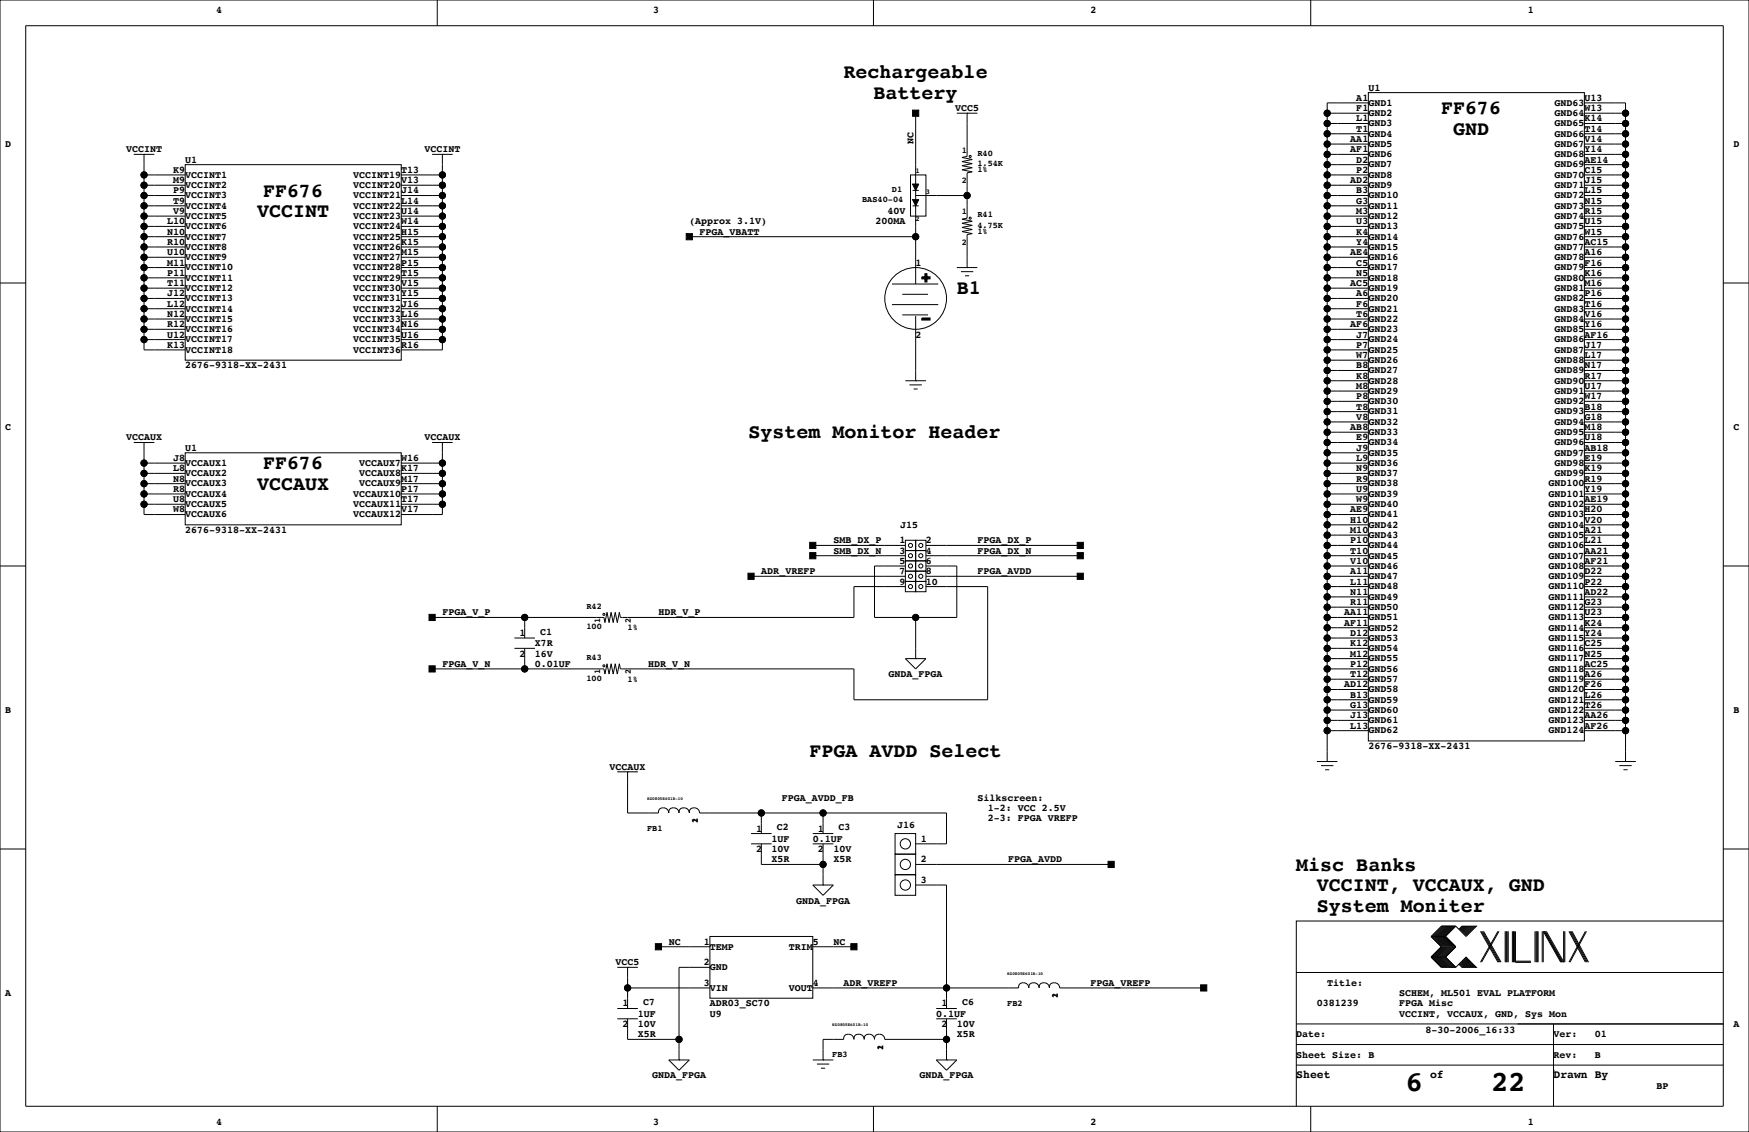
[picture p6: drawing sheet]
<svg xmlns="http://www.w3.org/2000/svg" width="432mm" height="279mm" viewBox="0 0 432 279" stroke-linecap="round" stroke-linejoin="round" font-family="sans-serif">
<defs><g id="words">
<g font-size="7.1">
<text x="347" y="269.3">6</text>
<text x="368.2" y="269.3">22</text>
</g>
<g font-size="4.9">
<text x="208.3" y="19.3">Rechargeable</text>
<text x="215.7" y="24.4">Battery</text>
<text x="355.8" y="28.2">FF676</text>
<text x="358.8" y="33.3">GND</text>
<text x="63.5" y="53.6">VCCINT</text>
<text x="65" y="48.5">FF676</text>
<text x="236.2" y="72.7">B1</text>
<text x="184.8" y="108.2">System Monitor Header</text>
<text x="65" y="115.8">FF676</text>
<text x="63.5" y="120.9">VCCAUX</text>
<text x="199.8" y="187">FPGA AVDD Select</text>
<text x="320" y="214.9">Misc Banks</text>
<text x="325.1" y="220">VCCINT, VCCAUX, GND</text>
<text x="325.1" y="225.1">System Moniter</text>
</g>
<g font-size="2.8">
<text x="320" y="266.1">Sheet</text>
<text x="353.1" y="266.1">of</text>
<text x="383.5" y="266.1">Drawn By</text>
</g>
<g font-size="2.5">
<text x="53.3" y="3.3">4</text>
<text x="161.3" y="3.3">3</text>
<text x="269.2" y="3.3">2</text>
<text x="377.2" y="3.3">1</text>
<text x="337.8" y="22.4">U1</text>
<text x="235.8" y="27.4">VCC5</text>
<text x="334.9" y="30">L1</text>
<text x="334.9" y="27.4">F1</text>
<text x="334.9" y="24.9">A1</text>
<text x="337.8" y="28.6">GND2</text>
<text x="337.8" y="26.1">GND1</text>
<text x="383.8" y="28.6">GND64</text>
<text x="383.8" y="26.1">GND63</text>
<text x="391.2" y="30">K14</text>
<text x="391.2" y="27.4">W13</text>
<text x="391.2" y="24.9">U13</text>
<text x="225.6" y="35.6" transform="rotate(-90 225.6 35.6)">NC</text>
<text x="333.4" y="35.1">AA1</text>
<text x="334.9" y="32.5">T1</text>
<text x="337.8" y="33.7">GND4</text>
<text x="337.8" y="31.2">GND3</text>
<text x="383.8" y="33.7">GND66</text>
<text x="383.8" y="31.2">GND65</text>
<text x="391.2" y="35.1">V14</text>
<text x="391.2" y="32.5">T14</text>
<text x="1.3" y="36.3">D</text>
<text x="31.1" y="37.6">VCCINT</text>
<text x="45.7" y="40.1">U1</text>
<text x="104.8" y="37.6">VCCINT</text>
<text x="333.4" y="37.6">AF1</text>
<text x="334.9" y="40.1">D2</text>
<text x="337.8" y="41.3">GND7</text>
<text x="337.8" y="38.8">GND6</text>
<text x="337.8" y="36.3">GND5</text>
<text x="383.8" y="41.3">GND69</text>
<text x="383.8" y="38.8">GND68</text>
<text x="383.8" y="36.3">GND67</text>
<text x="391.2" y="40.1">AE14</text>
<text x="391.2" y="37.6">Y14</text>
<text x="428" y="36.3">D</text>
<text x="42.8" y="47.8">P9</text>
<text x="42.8" y="45.2">M9</text>
<text x="42.8" y="42.7">K9</text>
<text x="45.7" y="46.4">VCCINT2</text>
<text x="45.7" y="43.9">VCCINT1</text>
<text x="87.2" y="46.4">VCCINT20</text>
<text x="87.2" y="43.9">VCCINT19</text>
<text x="99.1" y="47.8">J14</text>
<text x="99.1" y="45.2">V13</text>
<text x="99.1" y="42.7">T13</text>
<text x="333.4" y="45.2">AD2</text>
<text x="334.9" y="47.8">B3</text>
<text x="334.9" y="42.7">P2</text>
<text x="337.8" y="46.4">GND9</text>
<text x="337.8" y="43.9">GND8</text>
<text x="383.8" y="46.4">GND71</text>
<text x="383.8" y="43.9">GND70</text>
<text x="391.2" y="47.8">L15</text>
<text x="391.2" y="45.2">J15</text>
<text x="391.2" y="42.7">C15</text>
<text x="42.8" y="52.8">V9</text>
<text x="42.8" y="50.3">T9</text>
<text x="45.7" y="51.5">VCCINT4</text>
<text x="45.7" y="49">VCCINT3</text>
<text x="87.2" y="51.5">VCCINT22</text>
<text x="87.2" y="49">VCCINT21</text>
<text x="99.1" y="52.8">U14</text>
<text x="99.1" y="50.3">L14</text>
<text x="219.1" y="52.8">40V</text>
<text x="334.9" y="52.8">M3</text>
<text x="334.9" y="50.3">G3</text>
<text x="337.8" y="51.5">GND11</text>
<text x="337.8" y="49">GND10</text>
<text x="383.8" y="51.5">GND73</text>
<text x="383.8" y="49">GND72</text>
<text x="391.2" y="52.8">R15</text>
<text x="391.2" y="50.3">N15</text>
<text x="41.3" y="57.9">N10</text>
<text x="41.3" y="55.4">L10</text>
<text x="45.7" y="59.1">VCCINT7</text>
<text x="45.7" y="56.6">VCCINT6</text>
<text x="45.7" y="54">VCCINT5</text>
<text x="87.2" y="59.1">VCCINT25</text>
<text x="87.2" y="56.6">VCCINT24</text>
<text x="87.2" y="54">VCCINT23</text>
<text x="99.1" y="57.9">H15</text>
<text x="99.1" y="55.4">W14</text>
<text x="170.2" y="55.4">(Approx 3.1V)</text>
<text x="172.7" y="57.9">FPGA_VBATT</text>
<text x="216.1" y="55.4">200MA</text>
<text x="334.9" y="57.9">K4</text>
<text x="334.9" y="55.4">U3</text>
<text x="337.8" y="59.1">GND14</text>
<text x="337.8" y="56.6">GND13</text>
<text x="337.8" y="54">GND12</text>
<text x="383.8" y="59.1">GND76</text>
<text x="383.8" y="56.6">GND75</text>
<text x="383.8" y="54">GND74</text>
<text x="391.2" y="57.9">W15</text>
<text x="391.2" y="55.4">U15</text>
<text x="41.3" y="65.5">M11</text>
<text x="41.3" y="63">U10</text>
<text x="41.3" y="60.5">R10</text>
<text x="45.7" y="64.2">VCCINT9</text>
<text x="45.7" y="61.7">VCCINT8</text>
<text x="87.2" y="64.2">VCCINT27</text>
<text x="87.2" y="61.7">VCCINT26</text>
<text x="99.1" y="65.5">P15</text>
<text x="99.1" y="63">M15</text>
<text x="99.1" y="60.5">K15</text>
<text x="226.1" y="65.5">1</text>
<text x="333.4" y="63">AE4</text>
<text x="334.9" y="65.5">C5</text>
<text x="334.9" y="60.5">Y4</text>
<text x="337.8" y="64.2">GND16</text>
<text x="337.8" y="61.7">GND15</text>
<text x="383.8" y="64.2">GND78</text>
<text x="383.8" y="61.7">GND77</text>
<text x="391.2" y="65.5">F16</text>
<text x="391.2" y="63">A16</text>
<text x="391.2" y="60.5">AC15</text>
<text x="41.3" y="70.6">T11</text>
<text x="41.3" y="68.1">P11</text>
<text x="45.7" y="71.8">VCCINT12</text>
<text x="45.7" y="69.3">VCCINT11</text>
<text x="45.7" y="66.7">VCCINT10</text>
<text x="87.2" y="71.8">VCCINT30</text>
<text x="87.2" y="69.3">VCCINT29</text>
<text x="87.2" y="66.7">VCCINT28</text>
<text x="99.1" y="70.6">V15</text>
<text x="99.1" y="68.1">T15</text>
<text x="333.4" y="70.6">AC5</text>
<text x="334.9" y="68.1">N5</text>
<text x="337.8" y="71.8">GND19</text>
<text x="337.8" y="69.3">GND18</text>
<text x="337.8" y="66.7">GND17</text>
<text x="383.8" y="71.8">GND81</text>
<text x="383.8" y="69.3">GND80</text>
<text x="383.8" y="66.7">GND79</text>
<text x="391.2" y="70.6">M16</text>
<text x="391.2" y="68.1">K16</text>
<text x="41.3" y="75.7">L12</text>
<text x="41.3" y="73.2">J12</text>
<text x="45.7" y="76.9">VCCINT14</text>
<text x="45.7" y="74.4">VCCINT13</text>
<text x="87.2" y="76.9">VCCINT32</text>
<text x="87.2" y="74.4">VCCINT31</text>
<text x="99.1" y="75.7">J16</text>
<text x="99.1" y="73.2">Y15</text>
<text x="334.9" y="75.7">F6</text>
<text x="334.9" y="73.2">A6</text>
<text x="337.8" y="76.9">GND21</text>
<text x="337.8" y="74.4">GND20</text>
<text x="383.8" y="76.9">GND83</text>
<text x="383.8" y="74.4">GND82</text>
<text x="391.2" y="75.7">T16</text>
<text x="391.2" y="73.2">P16</text>
<text x="41.3" y="83.3">U12</text>
<text x="41.3" y="80.8">R12</text>
<text x="41.3" y="78.2">N12</text>
<text x="45.7" y="82">VCCINT16</text>
<text x="45.7" y="79.4">VCCINT15</text>
<text x="87.2" y="82">VCCINT34</text>
<text x="87.2" y="79.4">VCCINT33</text>
<text x="99.1" y="83.3">U16</text>
<text x="99.1" y="80.8">N16</text>
<text x="99.1" y="78.2">L16</text>
<text x="226.1" y="83.3">2</text>
<text x="333.4" y="80.8">AF6</text>
<text x="334.9" y="83.3">J7</text>
<text x="334.9" y="78.2">T6</text>
<text x="337.8" y="82">GND23</text>
<text x="337.8" y="79.4">GND22</text>
<text x="383.8" y="82">GND85</text>
<text x="383.8" y="79.4">GND84</text>
<text x="391.2" y="83.3">AF16</text>
<text x="391.2" y="80.8">Y16</text>
<text x="391.2" y="78.2">V16</text>
<text x="41.3" y="85.9">K13</text>
<text x="45.7" y="87.1">VCCINT18</text>
<text x="45.7" y="84.5">VCCINT17</text>
<text x="87.2" y="87.1">VCCINT36</text>
<text x="87.2" y="84.5">VCCINT35</text>
<text x="99.1" y="85.9">R16</text>
<text x="334.9" y="88.4">W7</text>
<text x="334.9" y="85.9">P7</text>
<text x="337.8" y="89.6">GND26</text>
<text x="337.8" y="87.1">GND25</text>
<text x="337.8" y="84.5">GND24</text>
<text x="383.8" y="89.6">GND88</text>
<text x="383.8" y="87.1">GND87</text>
<text x="383.8" y="84.5">GND86</text>
<text x="391.2" y="88.4">L17</text>
<text x="391.2" y="85.9">J17</text>
<text x="45.7" y="90.9">2676-9318-XX-2431</text>
<text x="334.9" y="93.5">K8</text>
<text x="334.9" y="90.9">B8</text>
<text x="337.8" y="94.7">GND28</text>
<text x="337.8" y="92.1">GND27</text>
<text x="383.8" y="94.7">GND90</text>
<text x="383.8" y="92.1">GND89</text>
<text x="391.2" y="93.5">R17</text>
<text x="391.2" y="90.9">N17</text>
<text x="334.9" y="101.1">T8</text>
<text x="334.9" y="98.6">P8</text>
<text x="334.9" y="96">M8</text>
<text x="337.8" y="99.8">GND30</text>
<text x="337.8" y="97.2">GND29</text>
<text x="383.8" y="99.8">GND92</text>
<text x="383.8" y="97.2">GND91</text>
<text x="391.2" y="101.1">B18</text>
<text x="391.2" y="98.6">W17</text>
<text x="391.2" y="96">U17</text>
<text x="1.3" y="106.2">C</text>
<text x="333.4" y="106.2">AB8</text>
<text x="334.9" y="103.6">V8</text>
<text x="337.8" y="107.4">GND33</text>
<text x="337.8" y="104.8">GND32</text>
<text x="337.8" y="102.3">GND31</text>
<text x="383.8" y="107.4">GND95</text>
<text x="383.8" y="104.8">GND94</text>
<text x="383.8" y="102.3">GND93</text>
<text x="391.2" y="106.2">M18</text>
<text x="391.2" y="103.6">G18</text>
<text x="428" y="106.2">C</text>
<text x="31.1" y="108.7">VCCAUX</text>
<text x="42.8" y="113.8">J8</text>
<text x="45.7" y="111.3">U1</text>
<text x="99.1" y="113.8">W16</text>
<text x="104.8" y="108.7">VCCAUX</text>
<text x="334.9" y="113.8">L9</text>
<text x="334.9" y="111.3">J9</text>
<text x="334.9" y="108.7">E9</text>
<text x="337.8" y="112.5">GND35</text>
<text x="337.8" y="109.9">GND34</text>
<text x="383.8" y="112.5">GND97</text>
<text x="383.8" y="109.9">GND96</text>
<text x="391.2" y="113.8">E19</text>
<text x="391.2" y="111.3">AB18</text>
<text x="391.2" y="108.7">U18</text>
<text x="42.8" y="118.9">N8</text>
<text x="42.8" y="116.3">L8</text>
<text x="45.7" y="117.5">VCCAUX2</text>
<text x="45.7" y="115">VCCAUX1</text>
<text x="88.7" y="117.5">VCCAUX8</text>
<text x="88.7" y="115">VCCAUX7</text>
<text x="99.1" y="118.9">M17</text>
<text x="99.1" y="116.3">K17</text>
<text x="334.9" y="118.9">R9</text>
<text x="334.9" y="116.3">N9</text>
<text x="337.8" y="117.5">GND37</text>
<text x="337.8" y="115">GND36</text>
<text x="383.8" y="117.5">GND99</text>
<text x="383.8" y="115">GND98</text>
<text x="391.2" y="118.9">R19</text>
<text x="391.2" y="116.3">K19</text>
<text x="42.8" y="124">U8</text>
<text x="42.8" y="121.4">R8</text>
<text x="45.7" y="125.2">VCCAUX5</text>
<text x="45.7" y="122.6">VCCAUX4</text>
<text x="45.7" y="120.1">VCCAUX3</text>
<text x="87.2" y="125.2">VCCAUX11</text>
<text x="87.2" y="122.6">VCCAUX10</text>
<text x="88.7" y="120.1">VCCAUX9</text>
<text x="99.1" y="124">T17</text>
<text x="99.1" y="121.4">P17</text>
<text x="334.9" y="124">W9</text>
<text x="334.9" y="121.4">U9</text>
<text x="337.8" y="125.2">GND40</text>
<text x="337.8" y="122.6">GND39</text>
<text x="337.8" y="120.1">GND38</text>
<text x="382.3" y="125.2">GND102</text>
<text x="382.3" y="122.6">GND101</text>
<text x="382.3" y="120.1">GND100</text>
<text x="391.2" y="124">AE19</text>
<text x="391.2" y="121.4">Y19</text>
<text x="42.8" y="126.5">W8</text>
<text x="45.7" y="127.7">VCCAUX6</text>
<text x="45.7" y="131.6">2676-9318-XX-2431</text>
<text x="87.2" y="127.7">VCCAUX12</text>
<text x="99.1" y="126.5">V17</text>
<text x="222.2" y="130.3">J15</text>
<text x="333.4" y="131.6">M10</text>
<text x="333.4" y="129">H10</text>
<text x="333.4" y="126.5">AE9</text>
<text x="337.8" y="130.2">GND42</text>
<text x="337.8" y="127.7">GND41</text>
<text x="382.3" y="130.2">GND104</text>
<text x="382.3" y="127.7">GND103</text>
<text x="391.2" y="131.6">A21</text>
<text x="391.2" y="129">V20</text>
<text x="391.2" y="126.5">H20</text>
<text x="205.7" y="136.7">SMB_DX_N</text>
<text x="205.7" y="134.1">SMB_DX_P</text>
<text x="222" y="134.1">1</text>
<text x="222" y="136.7">3</text>
<text x="228.6" y="134.1">2</text>
<text x="228.6" y="136.7">4</text>
<text x="241.3" y="136.7">FPGA_DX_N</text>
<text x="241.3" y="134.1">FPGA_DX_P</text>
<text x="333.4" y="136.7">T10</text>
<text x="333.4" y="134.1">P10</text>
<text x="337.8" y="137.9">GND45</text>
<text x="337.8" y="135.3">GND44</text>
<text x="337.8" y="132.8">GND43</text>
<text x="382.3" y="137.9">GND107</text>
<text x="382.3" y="135.3">GND106</text>
<text x="382.3" y="132.8">GND105</text>
<text x="391.2" y="136.7">AA21</text>
<text x="391.2" y="134.1">L21</text>
<text x="188" y="141.7">ADR_VREFP</text>
<text x="222" y="141.7">7</text>
<text x="222" y="139.2">5</text>
<text x="228.6" y="139.2">6</text>
<text x="228.6" y="141.7">8</text>
<text x="241.3" y="141.7">FPGA_AVDD</text>
<text x="333.4" y="141.7">A11</text>
<text x="333.4" y="139.2">V10</text>
<text x="337.8" y="142.9">GND47</text>
<text x="337.8" y="140.4">GND46</text>
<text x="382.3" y="142.9">GND109</text>
<text x="382.3" y="140.4">GND108</text>
<text x="391.2" y="141.7">D22</text>
<text x="391.2" y="139.2">AF21</text>
<text x="222" y="144.3">9</text>
<text x="228.6" y="144.3">10</text>
<text x="333.4" y="149.4">R11</text>
<text x="333.4" y="146.8">N11</text>
<text x="333.4" y="144.3">L11</text>
<text x="337.8" y="148">GND49</text>
<text x="337.8" y="145.5">GND48</text>
<text x="382.3" y="148">GND111</text>
<text x="382.3" y="145.5">GND110</text>
<text x="391.2" y="149.4">G23</text>
<text x="391.2" y="146.8">AD22</text>
<text x="391.2" y="144.3">P22</text>
<text x="109.2" y="151.9">FPGA_V_P</text>
<text x="162.6" y="151.9">HDR_V_P</text>
<text x="331.9" y="154.4">AF11</text>
<text x="331.9" y="151.9">AA11</text>
<text x="337.8" y="155.6">GND52</text>
<text x="337.8" y="153.1">GND51</text>
<text x="337.8" y="150.6">GND50</text>
<text x="382.3" y="155.6">GND114</text>
<text x="382.3" y="153.1">GND113</text>
<text x="382.3" y="150.6">GND112</text>
<text x="391.2" y="154.4">K24</text>
<text x="391.2" y="151.9">U23</text>
<text x="128.3" y="157">1</text>
<text x="132.1" y="159.5">X7R</text>
<text x="133.4" y="156.6">C1</text>
<text x="333.4" y="159.5">K12</text>
<text x="333.4" y="157">D12</text>
<text x="337.8" y="160.7">GND54</text>
<text x="337.8" y="158.2">GND53</text>
<text x="382.3" y="160.7">GND116</text>
<text x="382.3" y="158.2">GND115</text>
<text x="391.2" y="159.5">C25</text>
<text x="391.2" y="157">Y24</text>
<text x="109.2" y="164.6">FPGA_V_N</text>
<text x="128.3" y="162.1">2</text>
<text x="132.1" y="164.6">0.01UF</text>
<text x="132.1" y="162.1">16V</text>
<text x="160" y="164.6">HDR_V_N</text>
<text x="219.4" y="167.1">GNDA_FPGA</text>
<text x="333.4" y="167.1">T12</text>
<text x="333.4" y="164.6">P12</text>
<text x="333.4" y="162.1">M12</text>
<text x="337.8" y="165.8">GND56</text>
<text x="337.8" y="163.3">GND55</text>
<text x="382.3" y="165.8">GND118</text>
<text x="382.3" y="163.3">GND117</text>
<text x="391.2" y="167.1">A26</text>
<text x="391.2" y="164.6">AC25</text>
<text x="391.2" y="162.1">N25</text>
<text x="331.9" y="169.7">AD12</text>
<text x="333.4" y="172.2">B13</text>
<text x="337.8" y="173.4">GND59</text>
<text x="337.8" y="170.9">GND58</text>
<text x="337.8" y="168.3">GND57</text>
<text x="382.3" y="173.4">GND121</text>
<text x="382.3" y="170.9">GND120</text>
<text x="382.3" y="168.3">GND119</text>
<text x="391.2" y="172.2">L26</text>
<text x="391.2" y="169.7">F26</text>
<text x="1.3" y="176">B</text>
<text x="333.4" y="179.8">L13</text>
<text x="333.4" y="177.3">J13</text>
<text x="333.4" y="174.8">G13</text>
<text x="337.8" y="178.5">GND61</text>
<text x="337.8" y="176">GND60</text>
<text x="382.3" y="176">GND122</text>
<text x="382.3" y="178.5">GND123</text>
<text x="391.2" y="174.8">T26</text>
<text x="391.2" y="177.3">AA26</text>
<text x="391.2" y="179.8">AF26</text>
<text x="428" y="176">B</text>
<text x="337.8" y="184.9">2676-9318-XX-2431</text>
<text x="337.8" y="181">GND62</text>
<text x="382.3" y="181">GND124</text>
<text x="150.5" y="190">VCCAUX</text>
<text x="193" y="197.6">FPGA_AVDD_FB</text>
<text x="241.3" y="197.6">Silkscreen:</text>
<text x="243.8" y="200.2">1-2: VCC 2.5V</text>
<text x="243.8" y="202.7">2-3: FPGA VREFP</text>
<text x="186.7" y="205.2">1</text>
<text x="190.5" y="207.8">1UF</text>
<text x="191.8" y="204.9">C2</text>
<text x="200.7" y="207.8">0.1UF</text>
<text x="201.9" y="205.2">1</text>
<text x="207.1" y="204.9">C3</text>
<text x="221.5" y="204.5">J16</text>
<text x="227.3" y="207.8">1</text>
<text x="186.7" y="210.3">2</text>
<text x="190.5" y="210.3">10V</text>
<text x="190.5" y="212.9">X5R</text>
<text x="201.9" y="210.3">2</text>
<text x="205.7" y="212.9">X5R</text>
<text x="205.7" y="210.3">10V</text>
<text x="227.3" y="212.9">2</text>
<text x="248.9" y="212.9">FPGA_AVDD</text>
<text x="227.3" y="217.9">3</text>
<text x="196.5" y="223">GNDA_FPGA</text>
<text x="165.1" y="233.2">NC</text>
<text x="173.8" y="233.2">1</text>
<text x="200.7" y="233.2">5</text>
<text x="205.7" y="233.2">NC</text>
<text x="152" y="238.3">VCC5</text>
<text x="173.8" y="238.3">2</text>
<text x="175.3" y="234.4">TEMP</text>
<text x="175.3" y="239.5">GND</text>
<text x="194.7" y="234.4">TRIM</text>
<text x="1.3" y="245.9">A</text>
<text x="173.8" y="243.3">3</text>
<text x="175.3" y="244.5">VIN</text>
<text x="194.7" y="244.5">VOUT</text>
<text x="200.7" y="243.3">4</text>
<text x="208.3" y="243.3">ADR_VREFP</text>
<text x="269.2" y="243.3">FPGA_VREFP</text>
<text x="327.7" y="243.3">Title:</text>
<text x="345.4" y="245.9">SCHEM, ML501 EVAL PLATFORM</text>
<text x="153.7" y="248.4">1</text>
<text x="157.5" y="251">1UF</text>
<text x="158.8" y="248.1">C7</text>
<text x="175.3" y="251">U9</text>
<text x="175.3" y="248.4">ADR03_SC70</text>
<text x="231.1" y="251">0.1UF</text>
<text x="232.4" y="248.4">1</text>
<text x="237.5" y="248.1">C6</text>
<text x="325.1" y="248.4">0381239</text>
<text x="345.4" y="248.4">FPGA Misc</text>
<text x="345.4" y="251">VCCINT, VCCAUX, GND, Sys Mon</text>
<text x="153.7" y="253.5">2</text>
<text x="157.5" y="256">X5R</text>
<text x="157.5" y="253.5">10V</text>
<text x="232.4" y="253.5">2</text>
<text x="236.2" y="253.5">10V</text>
<text x="236.2" y="256">X5R</text>
<text x="320" y="256">Date:</text>
<text x="351.9" y="255">8-30-2006_16:33</text>
<text x="383.5" y="256">Ver:</text>
<text x="393.7" y="256">01</text>
<text x="428" y="253.5">A</text>
<text x="320" y="261.1">Sheet Size: B</text>
<text x="383.5" y="261.1">Rev:</text>
<text x="393.7" y="261.1">B</text>
<text x="161" y="266.2">GNDA_FPGA</text>
<text x="227" y="266.2">GNDA_FPGA</text>
<text x="408.9" y="268.7">BP</text>
<text x="53.3" y="277.6">4</text>
<text x="161.3" y="277.6">3</text>
<text x="269.2" y="277.6">2</text>
<text x="377.2" y="277.6">1</text>
</g>
<g font-size="2.1">
<text x="237.5" y="37.7">1</text>
<text x="241.3" y="38.4">R40</text>
<text x="241.3" y="41">1.54K</text>
<text x="220.2" y="47.3">D1</text>
<text x="237.5" y="45.3">2</text>
<text x="241.3" y="42.5">1%</text>
<text x="212.9" y="49.9">BAS40-04</text>
<text x="237.5" y="52.9">1</text>
<text x="241.3" y="53.7">R41</text>
<text x="241.3" y="56.2">4.75K</text>
<text x="241.3" y="57.7">1%</text>
<text x="237.5" y="60.5">2</text>
<text x="144.8" y="155.3">100</text>
<text x="144.8" y="150.2">R42</text>
<text x="148.2" y="153.7" transform="rotate(-90 148.2 153.7)">1</text>
<text x="154.9" y="155.5">1%</text>
<text x="155.8" y="153.7" transform="rotate(-90 155.8 153.7)">2</text>
<text x="144.8" y="162.9">R43</text>
<text x="144.8" y="168">100</text>
<text x="148.2" y="166.4" transform="rotate(-90 148.2 166.4)">1</text>
<text x="155.8" y="166.4" transform="rotate(-90 155.8 166.4)">2</text>
<text x="154.9" y="168.2">1%</text>
<text x="172.3" y="203.2" transform="rotate(-90 172.3 203.2)">1</text>
<text x="172.3" y="203.2" transform="rotate(-90 172.3 203.2)">2</text>
<text x="159.8" y="205.1">FB1</text>
<text x="248.7" y="248.2">FB2</text>
<text x="261.2" y="246.4" transform="rotate(-90 261.2 246.4)">2</text>
<text x="261.2" y="246.4" transform="rotate(-90 261.2 246.4)">1</text>
<text x="205.5" y="260.9">FB3</text>
<text x="218" y="259.1" transform="rotate(-90 218 259.1)">1</text>
<text x="218" y="259.1" transform="rotate(-90 218 259.1)">2</text>
</g>
<g font-size="1.8">
<text x="226.1" y="42.8">1</text>
<text x="228.6" y="47.9">3</text>
<text x="226.1" y="54.5">2</text>
</g>
<g font-size="1.1">
<text x="159.8" y="197.4">HZ0805E601R-10</text>
<text x="248.7" y="240.6">HZ0805E601R-10</text>
<text x="205.5" y="253.3">HZ0805E601R-10</text>
</g>
</g></defs>
<g fill="none" stroke="#000" stroke-width=".25">
<path d="M0 0h431.8v279.4h-431.8zM6.3 6.4h419.1v266.6h-419.1zM107.9 0v6.4M215.6 0v6.4M323.6 0v6.4M33 38.1h5.1M35.6 38.1h.1M35.6 38.1v48.3h10.1M106.7 38.1h5.1M109.2 38.1h.1M109.2 38.1v48.3h-10.1M226.1 27.9v42.2"/>
<path d="M236.2 27.9h5.1M238.8 27.9h.1M238.8 27.9v10.7l-1.3 .3 2.5 .5-2.5 .5 2.5 .5-2.5 .5 2.5 .5-2.5 .5 2.5 .5-1.2 .3v11.1l-1.3 .3 2.5 .5-2.5 .5 2.5 .5-2.5 .5 2.5 .5-2.5 .6 2.5 .5-1.2 .2v8.1M327.7 27.9h10.1M327.7 30.5h10.1M327.7 33h10.1M327.7 35.6h10.1M327.7 38.1h10.1M337.8 22.9h53.4v160h-53.4zM337.8 25.4h-10.1v162.6M391.2 25.4h10.1v162.6M391.2 27.9h10.1"/>
<path d="M391.2 30.5h10.1M391.2 33h10.1M391.2 35.6h10.1M391.2 38.1h10.1M35.6 43.2h10.1M35.6 45.7h10.1M35.6 48.3h10.1M35.6 50.8h10.1M35.6 53.3h10.1M35.6 55.9h10.1M35.6 58.4h10.1M45.7 40.6h53.4v48.3h-53.4z"/>
<path d="M99.1 43.2h10.1M99.1 45.7h10.1M99.1 48.3h10.1M99.1 50.8h10.1M99.1 53.3h10.1M99.1 55.9h10.1M99.1 58.4h10.1M170.2 58.4h55.9M224.8 43.2h3.8v10.1h-3.8zM225.3 50.8h1.5M225.3 45.5h1.5M225.3 47h1.5"/>
<path d="M226.1 48.3h12.7M327.7 40.6h10.1M327.7 43.2h10.1M327.7 45.7h10.1M327.7 48.3h10.1M327.7 50.8h10.1M327.7 53.3h10.1M327.7 55.9h10.1M327.7 58.4h10.1M391.2 40.6h10.1M391.2 43.2h10.1M391.2 45.7h10.1"/>
<path d="M391.2 48.3h10.1M391.2 50.8h10.1M391.2 53.3h10.1M391.2 55.9h10.1M391.2 58.4h10.1M0 69.8h6.3M35.6 61h10.1M35.6 63.5h10.1M35.6 66h10.1M35.6 68.6h10.1M35.6 71.1h10.1M35.6 73.7h10.1"/>
<path d="M35.6 76.2h10.1M35.6 78.7h10.1M99.1 61h10.1M99.1 63.5h10.1M99.1 66h10.1M99.1 68.6h10.1M99.1 71.1h10.1M99.1 73.7h10.1M99.1 76.2h10.1M99.1 78.7h10.1M215.9 68.6h.1M220.2 70.1h11.4"/>
<path d="M220.2 75.2h11.4M222.8 77.7h6.3M222.8 72.6h6.3M226.1 66h.1M226.1 78v16M236.2 66h5.1M237.2 67.1h3.1M238.3 68.1h1M238.8 66h.1M327.7 61h10.1M327.7 63.5h10.1M327.7 66h10.1"/>
<path d="M327.7 68.6h10.1M327.7 71.1h10.1M327.7 73.7h10.1M327.7 76.2h10.1M327.7 78.7h10.1M391.2 61h10.1M391.2 63.5h10.1M391.2 66h10.1M391.2 68.6h10.1M391.2 71.1h10.1M391.2 73.7h10.1M391.2 76.2h10.1"/>
<path d="M391.2 78.7h10.1M425.4 69.8h6.4M35.6 81.3h10.1M35.6 83.8h10.1M99.1 81.3h10.1M99.1 83.8h10.1M223.5 94h5.1M224.5 95h3.1M225.6 96h1M226.1 94h.1M327.7 81.3h10.1M327.7 83.8h10.1"/>
<path d="M327.7 86.4h10.1M327.7 88.9h10.1M327.7 91.4h10.1M327.7 94h10.1M327.7 96.5h10.1M327.7 99.1h10.1M391.2 81.3h10.1M391.2 83.8h10.1M391.2 86.4h10.1M391.2 88.9h10.1M391.2 91.4h10.1M391.2 94h10.1"/>
<path d="M391.2 96.5h10.1M391.2 99.1h10.1M33 109.2h5.1M35.6 109.2h.1M35.6 114.3h10.1M35.6 116.8h10.1M35.6 119.4h10.1M35.6 109.2v17.8h10.1M45.7 111.8h53.4v17.7h-53.4zM99.1 114.3h10.1M99.1 116.8h10.1M99.1 119.4h10.1"/>
<path d="M106.7 109.2h5.1M109.2 109.2h.1M109.2 109.2v17.8h-10.1M327.7 101.6h10.1M327.7 104.1h10.1M327.7 106.7h10.1M327.7 109.2h10.1M327.7 111.8h10.1M327.7 114.3h10.1M327.7 116.8h10.1M327.7 119.4h10.1M391.2 101.6h10.1"/>
<path d="M391.2 104.1h10.1M391.2 106.7h10.1M391.2 109.2h10.1M391.2 111.8h10.1M391.2 114.3h10.1M391.2 116.8h10.1M391.2 119.4h10.1M0 139.7h6.3M35.6 121.9h10.1M35.6 124.5h10.1M99.1 121.9h10.1M99.1 124.5h10.1"/>
<path d="M200.7 134.6h22.8M200.7 137.2h22.8M223.5 138.4h2.6v2.6h-2.6zM223.5 135.9h2.6v2.5h-2.6zM223.5 133.3h2.6v2.6h-2.6zM223.5 139.7h-7.6v12.7h20.3v-12.7h-7.6M226.1 138.4h2.5v2.6h-2.5zM226.1 135.9h2.5v2.5h-2.5zM226.1 133.3h2.5v2.6h-2.5zM228.6 134.6h38.1M228.6 137.2h38.1M327.7 121.9h10.1"/>
<path d="M327.7 124.5h10.1M327.7 127h10.1M327.7 129.5h10.1M327.7 132.1h10.1M327.7 134.6h10.1M327.7 137.2h10.1M327.7 139.7h10.1M391.2 121.9h10.1M391.2 124.5h10.1M391.2 127h10.1M391.2 129.5h10.1M391.2 132.1h10.1"/>
<path d="M391.2 134.6h10.1M391.2 137.2h10.1M391.2 139.7h10.1M425.4 139.7h6.4M127 157.5h5.1M129.5 152.4v5.1M185.4 142.2h38.1M223.5 141h2.6v2.5h-2.6zM223.5 143.5h2.6v2.5h-2.6zM223.5 144.8h-12.7v7.6h-57.6l-.3-1.3-.5 2.6-.5-2.6-.5 2.6-.5-2.6-.5 2.6-.5-2.6-.5 2.6-.3-1.3h-42.4M226.1 143.5h2.5v2.5h-2.5zM226.1 141h2.5v2.5h-2.5z"/>
<path d="M226.1 152.4v10.2M228.6 142.2h38.1M228.6 144.8h15.2v27.9h-33v-7.6h-57.6l-.3-1.3-.5 2.6-.5-2.6-.5 2.6-.5-2.6-.5 2.6-.5-2.6-.5 2.6-.3-1.3h-42.4M327.7 142.2h10.1M327.7 144.8h10.1M327.7 147.3h10.1M327.7 149.9h10.1M327.7 152.4h10.1M327.7 154.9h10.1M327.7 157.5h10.1M391.2 142.2h10.1M391.2 144.8h10.1"/>
<path d="M391.2 147.3h10.1M391.2 149.9h10.1M391.2 152.4h10.1M391.2 154.9h10.1M391.2 157.5h10.1M127 160h5.1M129.5 160v5.1M223.5 162.6h5.1l-2.5 2.5zM226.1 162.6h.1M327.7 160h10.1M327.7 162.6h10.1M327.7 165.1h10.1"/>
<path d="M327.7 167.6h10.1M327.7 170.2h10.1M327.7 172.7h10.1M327.7 175.3h10.1M327.7 177.8h10.1M391.2 160h10.1M391.2 162.6h10.1M391.2 165.1h10.1M391.2 167.6h10.1M391.2 170.2h10.1M391.2 172.7h10.1M391.2 175.3h10.1"/>
<path d="M391.2 177.8h10.1M152.4 190.5h5.1M154.9 190.5v10.2h7.7a1.26 1.26 0 0 1 1.2-1.4 1.26 1.26 0 0 1 1.3 1.4 1.05 1.05 0 0 1 1.3-1.3M154.9 190.5h.1M166.4 199.4a1.27 1.27 0 0 1 1.2 1.3M325.1 188h5.1M326.1 189h3.1M327.2 190h1M327.7 188h.1M327.7 180.3h10.1M391.2 180.3h10.1M398.8 188h5.1"/>
<path d="M399.8 189h3M400.8 190h1M401.3 188h.1M0 209.5h6.3M167.7 200.7a1.26 1.26 0 0 1 1.2-1.4 1.26 1.26 0 0 1 1.3 1.4M170.2 200.7a1.26 1.26 0 0 1 1.3-1.4 1.26 1.26 0 0 1 1.2 1.4h61v7.6h-7.6M185.4 208.3h5.1M185.4 205.7h5.1M188 208.3v5.1h15.2M188 200.7v5M200.7 218.4h5l-2.5 2.6zM200.7 208.3h5"/>
<path d="M200.7 205.7h5M203.2 218.4h.1M203.2 200.7v5M203.2 208.3v10.1M221 215.9h5.1v5.1h-5.1zM221 205.7h5.1v5.1h-5.1zM221 210.8h5.1v5.1h-5.1zM226.1 218.4h7.6v30.5M226.1 213.4h48.2M425.4 209.5h6.4M152.4 238.8h5.1M154.9 238.8h.1"/>
<path d="M154.9 238.8v10.1M162.6 233.7h12.7M175.3 231.1h25.4v15.3h-25.4zM175.3 238.8h-7.7v22.8M200.7 233.7h10.1M353.3 236.2l2.6 2.6h3.5M353.3 231.1l2.6 2.6-2.6 2.5M353.3 236.2h3.6M353.3 231.1h3.6M356.1 228.6l-2.5 2.5 2.5 2.6-2.5 2.5 2.5 2.6M356.4 228.6l-2.6 2.5 2.6 2.6-2.6 2.5 2.6 2.6M356.6 228.6l-2.5 2.5 2.5 2.6-2.5 2.5 2.5 2.6"/>
<path d="M356.9 228.6l-2.6 2.5 2.6 2.6-2.6 2.5 2.6 2.6M356.9 231.1l2.5 2.6-2.5 2.5M356.9 236.2l2.5 2.6M357.1 228.6l-2.5 2.5 2.5 2.6-2.5 2.5 2.5 2.6M357.4 228.6l-2.6 2.5 2.6 2.6-2.6 2.5 2.6 2.6M357.6 228.6l-2.5 2.5 2.5 2.6-2.5 2.5 2.5 2.6M357.9 228.6l-2.6 2.5 2.6 2.6-2.6 2.5 2.6 2.6M358.1 228.6l-2.5 2.5 2.5 2.6-2.5 2.5 2.5 2.6M358.4 228.6l-2.5 2.5 2.5 2.6-2.5 2.5 2.5 2.6M358.6 228.6l-2.5 2.5 2.5 2.6-2.5 2.5 2.5 2.6M358.9 228.6l-2.5 2.5 2.5 2.6-2.5 2.5 2.5 2.6M359.2 228.6l-2.6 2.5 2.6 2.6-2.6 2.5 2.6 2.6"/>
<path d="M359.4 228.6l2.5 2.5 2.6-2.5h-3.6l-.7 .8M359.4 228.6h-3.5l-2.6 2.5M359.4 228.6l-2.5 2.5M360.2 238l.7 .8h3.6l-2.6-2.6-2.5 2.6M360.4 237.7l1 1.1M360.4 238l.8 .8M360.7 237.5l1.2 1.3M360.7 237.7l1 1.1M360.9 237.2l1.6 1.6M360.9 237.5l1.3 1.3M361.2 237l1.8 1.8M361.2 237.2l1.5 1.6"/>
<path d="M361.2 228.6l-.8 .8M361.4 236.7l2.1 2.1M361.4 237l1.8 1.8M361.4 228.6l-1 1M361.7 236.5l2.3 2.3M361.7 236.7l2 2.1M361.7 228.6l-1 1M361.9 236.5l2.3 2.3M361.9 228.6l-1.2 1.3M362.2 228.6l-1.3 1.3M362.5 228.6l-1.6 1.5M362.7 228.6l-1.5 1.5"/>
<path d="M363 228.6l-1.8 1.8M363.2 228.6l-1.8 1.8M363.5 228.6l-2.1 2M363.7 228.6l-2 2M364 228.6l-2.3 2.3M364.2 228.6l-2.3 2.3M365.5 229.9l4.3 7.6M365.8 229.9l4.3 7.6M366 229.9l4.3 7.6M366.3 229.9l4.3 7.6M369.8 229.9l-4.3 7.6M370.1 229.9l-4.3 7.6"/>
<path d="M371.6 229.9v7.6M371.9 229.9v7.6M372.1 229.9v7.6M372.4 229.9v7.6M373.4 229.9v7.6M373.6 229.9v7.6M373.9 229.9v7.6M374.1 229.9v7.6h3.9M374.1 237.2h3.9M379 229.9v7.6M379.2 229.9v7.6M379.5 229.9v7.6"/>
<path d="M379.7 229.9v7.6M380.7 229.9v7.6M381 237.5v-7.6l4.3 7.6M381.3 229.9l4.3 7.6M381.5 229.9l4.3 7.6M381.8 229.9l4.3 7.6v-7.6M386.3 229.9v7.6M387.3 229.9l4.1 7.6M387.6 229.9l4.1 7.6M387.9 229.9l4 7.6M388.1 229.9l4.1 7.6M391.4 229.9l-4.1 7.6"/>
<path d="M391.7 229.9l-4.1 7.6M425.4 227.3h-105.4v35.6M152.4 251.5h5.1M152.4 248.9h5.1M154.9 251.5v5h12.7M154.9 243.8h20.4M200.7 243.8h50.8M217.2 255.3a1.05 1.05 0 0 0-1.3 1.2 1.27 1.27 0 0 0-1.3-1.3 1.27 1.27 0 0 0-1.2 1.3 1.27 1.27 0 0 0-1.3-1.3 1.27 1.27 0 0 0-1.3 1.3 1.26 1.26 0 0 0-1.2-1.3 1.26 1.26 0 0 0-1.3 1.3h-5.1v5.1M217.2 255.3a1.27 1.27 0 0 1 1.2 1.2h15.3M231.1 251.5h5.1M231.1 248.9h5.1M233.7 251.5v10.1"/>
<path d="M252.7 242.6a1.02 1.02 0 0 0-1.2 1.2M252.7 242.6a1.27 1.27 0 0 1 1.3 1.2M255.3 242.6a1.02 1.02 0 0 0-1.3 1.2M255.3 242.6a1.27 1.27 0 0 1 1.2 1.2M257.8 242.6a1.02 1.02 0 0 0-1.2 1.2M257.8 242.6a1.27 1.27 0 0 1 1.3 1.2 1.05 1.05 0 0 1 1.2-1.2M260.3 242.6a1.27 1.27 0 0 1 1.3 1.2h35.6M320 257.8h105.4M320 252.7h105.4M320 240h105.4M383.5 252.7v20.3M107.9 273v6.4"/>
<path d="M165.1 261.6h5.1l-2.6 2.6zM167.6 261.6h.1M200.7 261.6h5M201.7 262.6h3M202.7 263.7h1M203.2 261.6h.1M215.6 273v6.4M231.1 261.6h5.1l-2.5 2.6zM233.7 261.6h.1M320 262.9v10.1M320 262.9h105.4M323.6 273v6.4"/>
<path d="M383.5 264.2h.1"/>
<circle cx="239.5" cy="38.6" r=".25"/>
<circle cx="327.7" cy="27.9" r=".76"/>
<circle cx="327.7" cy="35.6" r=".76"/>
<circle cx="327.7" cy="30.5" r=".76"/>
<circle cx="327.7" cy="33" r=".76"/>
<circle cx="327.7" cy="38.1" r=".76"/>
<circle cx="401.3" cy="27.9" r=".76"/>
<circle cx="401.3" cy="35.6" r=".76"/>
<circle cx="401.3" cy="30.5" r=".76"/>
<circle cx="401.3" cy="33" r=".76"/>
<circle cx="401.3" cy="38.1" r=".76"/>
<circle cx="35.6" cy="53.3" r=".76"/>
<circle cx="35.6" cy="48.3" r=".76"/>
<circle cx="35.6" cy="55.9" r=".76"/>
<circle cx="35.6" cy="43.2" r=".76"/>
<circle cx="35.6" cy="58.4" r=".76"/>
<circle cx="35.6" cy="45.7" r=".76"/>
<circle cx="35.6" cy="50.8" r=".76"/>
<circle cx="109.2" cy="53.3" r=".76"/>
<circle cx="109.2" cy="48.3" r=".76"/>
<circle cx="109.2" cy="55.9" r=".76"/>
<circle cx="109.2" cy="43.2" r=".76"/>
<circle cx="109.2" cy="45.7" r=".76"/>
<circle cx="109.2" cy="58.4" r=".76"/>
<circle cx="109.2" cy="50.8" r=".76"/>
<circle cx="226.1" cy="58.4" r=".76"/>
<circle cx="238.8" cy="48.3" r=".76"/>
<circle cx="239.5" cy="53.8" r=".25"/>
<circle cx="327.7" cy="53.3" r=".76"/>
<circle cx="327.7" cy="40.6" r=".76"/>
<circle cx="327.7" cy="48.3" r=".76"/>
<circle cx="327.7" cy="43.2" r=".76"/>
<circle cx="327.7" cy="55.9" r=".76"/>
<circle cx="327.7" cy="45.7" r=".76"/>
<circle cx="327.7" cy="58.4" r=".76"/>
<circle cx="327.7" cy="50.8" r=".76"/>
<circle cx="401.3" cy="40.6" r=".76"/>
<circle cx="401.3" cy="53.3" r=".76"/>
<circle cx="401.3" cy="48.3" r=".76"/>
<circle cx="401.3" cy="43.2" r=".76"/>
<circle cx="401.3" cy="55.9" r=".76"/>
<circle cx="401.3" cy="45.7" r=".76"/>
<circle cx="401.3" cy="58.4" r=".76"/>
<circle cx="401.3" cy="50.8" r=".76"/>
<circle cx="35.6" cy="66" r=".76"/>
<circle cx="35.6" cy="78.7" r=".76"/>
<circle cx="35.6" cy="73.7" r=".76"/>
<circle cx="35.6" cy="61" r=".76"/>
<circle cx="35.6" cy="68.6" r=".76"/>
<circle cx="35.6" cy="71.1" r=".76"/>
<circle cx="35.6" cy="63.5" r=".76"/>
<circle cx="35.6" cy="76.2" r=".76"/>
<circle cx="109.2" cy="66" r=".76"/>
<circle cx="109.2" cy="78.7" r=".76"/>
<circle cx="109.2" cy="73.7" r=".76"/>
<circle cx="109.2" cy="61" r=".76"/>
<circle cx="109.2" cy="68.6" r=".76"/>
<circle cx="109.2" cy="71.1" r=".76"/>
<circle cx="109.2" cy="63.5" r=".76"/>
<circle cx="109.2" cy="76.2" r=".76"/>
<circle cx="226.1" cy="73.7" r="7.6"/>
<circle cx="327.7" cy="78.7" r=".76"/>
<circle cx="327.7" cy="66" r=".76"/>
<circle cx="327.7" cy="61" r=".76"/>
<circle cx="327.7" cy="73.7" r=".76"/>
<circle cx="327.7" cy="68.6" r=".76"/>
<circle cx="327.7" cy="71.1" r=".76"/>
<circle cx="327.7" cy="63.5" r=".76"/>
<circle cx="327.7" cy="76.2" r=".76"/>
<circle cx="401.3" cy="66" r=".76"/>
<circle cx="401.3" cy="78.7" r=".76"/>
<circle cx="401.3" cy="61" r=".76"/>
<circle cx="401.3" cy="73.7" r=".76"/>
<circle cx="401.3" cy="68.6" r=".76"/>
<circle cx="401.3" cy="71.1" r=".76"/>
<circle cx="401.3" cy="63.5" r=".76"/>
<circle cx="401.3" cy="76.2" r=".76"/>
<circle cx="35.6" cy="81.3" r=".76"/>
<circle cx="35.6" cy="83.8" r=".76"/>
<circle cx="109.2" cy="81.3" r=".76"/>
<circle cx="109.2" cy="83.8" r=".76"/>
<circle cx="327.7" cy="91.4" r=".76"/>
<circle cx="327.7" cy="86.4" r=".76"/>
<circle cx="327.7" cy="94" r=".76"/>
<circle cx="327.7" cy="81.3" r=".76"/>
<circle cx="327.7" cy="96.5" r=".76"/>
<circle cx="327.7" cy="83.8" r=".76"/>
<circle cx="327.7" cy="99.1" r=".76"/>
<circle cx="327.7" cy="88.9" r=".76"/>
<circle cx="401.3" cy="91.4" r=".76"/>
<circle cx="401.3" cy="86.4" r=".76"/>
<circle cx="401.3" cy="94" r=".76"/>
<circle cx="401.3" cy="81.3" r=".76"/>
<circle cx="401.3" cy="83.8" r=".76"/>
<circle cx="401.3" cy="96.5" r=".76"/>
<circle cx="401.3" cy="99.1" r=".76"/>
<circle cx="401.3" cy="88.9" r=".76"/>
<circle cx="35.6" cy="119.4" r=".76"/>
<circle cx="35.6" cy="114.3" r=".76"/>
<circle cx="35.6" cy="116.8" r=".76"/>
<circle cx="109.2" cy="119.4" r=".76"/>
<circle cx="109.2" cy="114.3" r=".76"/>
<circle cx="109.2" cy="116.8" r=".76"/>
<circle cx="327.7" cy="119.4" r=".76"/>
<circle cx="327.7" cy="106.7" r=".76"/>
<circle cx="327.7" cy="109.2" r=".76"/>
<circle cx="327.7" cy="114.3" r=".76"/>
<circle cx="327.7" cy="101.6" r=".76"/>
<circle cx="327.7" cy="116.8" r=".76"/>
<circle cx="327.7" cy="104.1" r=".76"/>
<circle cx="327.7" cy="111.8" r=".76"/>
<circle cx="401.3" cy="106.7" r=".76"/>
<circle cx="401.3" cy="119.4" r=".76"/>
<circle cx="401.3" cy="109.2" r=".76"/>
<circle cx="401.3" cy="101.6" r=".76"/>
<circle cx="401.3" cy="114.3" r=".76"/>
<circle cx="401.3" cy="116.8" r=".76"/>
<circle cx="401.3" cy="104.1" r=".76"/>
<circle cx="401.3" cy="111.8" r=".76"/>
<circle cx="35.6" cy="121.9" r=".76"/>
<circle cx="35.6" cy="124.5" r=".76"/>
<circle cx="109.2" cy="121.9" r=".76"/>
<circle cx="109.2" cy="124.5" r=".76"/>
<circle cx="224.8" cy="139.7" r=".51"/>
<circle cx="224.8" cy="137.2" r=".51"/>
<circle cx="224.8" cy="134.6" r=".51"/>
<circle cx="227.3" cy="139.7" r=".51"/>
<circle cx="227.3" cy="134.6" r=".51"/>
<circle cx="227.3" cy="137.2" r=".51"/>
<circle cx="327.7" cy="132.1" r=".76"/>
<circle cx="327.7" cy="121.9" r=".76"/>
<circle cx="327.7" cy="134.6" r=".76"/>
<circle cx="327.7" cy="127" r=".76"/>
<circle cx="327.7" cy="139.7" r=".76"/>
<circle cx="327.7" cy="129.5" r=".76"/>
<circle cx="327.7" cy="137.2" r=".76"/>
<circle cx="327.7" cy="124.5" r=".76"/>
<circle cx="401.3" cy="132.1" r=".76"/>
<circle cx="401.3" cy="121.9" r=".76"/>
<circle cx="401.3" cy="134.6" r=".76"/>
<circle cx="401.3" cy="127" r=".76"/>
<circle cx="401.3" cy="139.7" r=".76"/>
<circle cx="401.3" cy="129.5" r=".76"/>
<circle cx="401.3" cy="137.2" r=".76"/>
<circle cx="401.3" cy="124.5" r=".76"/>
<circle cx="129.5" cy="152.4" r=".76"/>
<circle cx="149.1" cy="151.6" r=".25"/>
<circle cx="224.8" cy="144.8" r=".51"/>
<circle cx="224.8" cy="142.2" r=".51"/>
<circle cx="226.1" cy="152.4" r=".76"/>
<circle cx="227.3" cy="142.2" r=".51"/>
<circle cx="227.3" cy="144.8" r=".51"/>
<circle cx="327.7" cy="144.8" r=".76"/>
<circle cx="327.7" cy="157.5" r=".76"/>
<circle cx="327.7" cy="147.3" r=".76"/>
<circle cx="327.7" cy="152.4" r=".76"/>
<circle cx="327.7" cy="154.9" r=".76"/>
<circle cx="327.7" cy="142.2" r=".76"/>
<circle cx="327.7" cy="149.9" r=".76"/>
<circle cx="401.3" cy="144.8" r=".76"/>
<circle cx="401.3" cy="157.5" r=".76"/>
<circle cx="401.3" cy="147.3" r=".76"/>
<circle cx="401.3" cy="152.4" r=".76"/>
<circle cx="401.3" cy="142.2" r=".76"/>
<circle cx="401.3" cy="154.9" r=".76"/>
<circle cx="401.3" cy="149.9" r=".76"/>
<circle cx="129.5" cy="165.1" r=".76"/>
<circle cx="149.1" cy="164.3" r=".25"/>
<circle cx="327.7" cy="170.2" r=".76"/>
<circle cx="327.7" cy="160" r=".76"/>
<circle cx="327.7" cy="172.7" r=".76"/>
<circle cx="327.7" cy="165.1" r=".76"/>
<circle cx="327.7" cy="177.8" r=".76"/>
<circle cx="327.7" cy="167.6" r=".76"/>
<circle cx="327.7" cy="175.3" r=".76"/>
<circle cx="327.7" cy="162.6" r=".76"/>
<circle cx="401.3" cy="170.2" r=".76"/>
<circle cx="401.3" cy="172.7" r=".76"/>
<circle cx="401.3" cy="160" r=".76"/>
<circle cx="401.3" cy="165.1" r=".76"/>
<circle cx="401.3" cy="177.8" r=".76"/>
<circle cx="401.3" cy="167.6" r=".76"/>
<circle cx="401.3" cy="175.3" r=".76"/>
<circle cx="401.3" cy="162.6" r=".76"/>
<circle cx="327.7" cy="180.3" r=".76"/>
<circle cx="401.3" cy="180.3" r=".76"/>
<circle cx="188" cy="200.7" r=".76"/>
<circle cx="203.2" cy="213.4" r=".76"/>
<circle cx="203.2" cy="200.7" r=".76"/>
<circle cx="223.5" cy="213.4" r="1.27"/>
<circle cx="223.5" cy="208.3" r="1.27"/>
<circle cx="223.5" cy="218.4" r="1.27"/>
<circle cx="154.9" cy="243.8" r=".76"/>
<circle cx="167.6" cy="256.5" r=".76"/>
<circle cx="233.7" cy="243.8" r=".76"/>
<circle cx="233.7" cy="256.5" r=".76"/>
</g>
<g fill="#000" stroke="#000" stroke-width=".25">
<path d="M225.3 27.2h1.5v1.5h-1.5z" fill-rule="evenodd"/>
<path d="M169.4 57.7h1.5v1.5h-1.5z" fill-rule="evenodd"/>
<path d="M225.3 45.5h1.5l-.7 1.5z" fill-rule="evenodd"/>
<path d="M225.3 49.3h1.5l-.7 1.5z" fill-rule="evenodd"/>
<path d="M227.6 78.5h2v.5h-2z" fill-rule="evenodd"/>
<path d="M227.6 68.3h.7v-.7h.6v.7h.7v.5h-.7v.8h-.6v-.8h-.7z" fill-rule="evenodd"/>
<path d="M199.9 133.9h1.5v1.5h-1.5z" fill-rule="evenodd"/>
<path d="M199.9 136.4h1.5v1.5h-1.5z" fill-rule="evenodd"/>
<path d="M265.9 133.9h1.6v1.5h-1.6z" fill-rule="evenodd"/>
<path d="M265.9 136.4h1.6v1.5h-1.6z" fill-rule="evenodd"/>
<path d="M105.9 151.6h1.5v1.6h-1.5z" fill-rule="evenodd"/>
<path d="M184.7 141.5h1.5v1.5h-1.5z" fill-rule="evenodd"/>
<path d="M265.9 141.5h1.6v1.5h-1.6z" fill-rule="evenodd"/>
<path d="M105.9 164.3h1.5v1.6h-1.5z" fill-rule="evenodd"/>
<path d="M273.6 212.6h1.5v1.5h-1.5z" fill-rule="evenodd"/>
<path d="M161.8 232.9h1.5v1.5h-1.5z" fill-rule="evenodd"/>
<path d="M210.1 232.9h1.5v1.5h-1.5z" fill-rule="evenodd"/>
<path d="M296.4 243.1h1.5v1.5h-1.5z" fill-rule="evenodd"/>
<circle cx="327.7" cy="27.9" r=".76"/>
<circle cx="327.7" cy="35.6" r=".76"/>
<circle cx="327.7" cy="30.5" r=".76"/>
<circle cx="327.7" cy="33" r=".76"/>
<circle cx="327.7" cy="38.1" r=".76"/>
<circle cx="401.3" cy="27.9" r=".76"/>
<circle cx="401.3" cy="35.6" r=".76"/>
<circle cx="401.3" cy="30.5" r=".76"/>
<circle cx="401.3" cy="33" r=".76"/>
<circle cx="401.3" cy="38.1" r=".76"/>
<circle cx="35.6" cy="53.3" r=".76"/>
<circle cx="35.6" cy="48.3" r=".76"/>
<circle cx="35.6" cy="55.9" r=".76"/>
<circle cx="35.6" cy="43.2" r=".76"/>
<circle cx="35.6" cy="58.4" r=".76"/>
<circle cx="35.6" cy="45.7" r=".76"/>
<circle cx="35.6" cy="50.8" r=".76"/>
<circle cx="109.2" cy="53.3" r=".76"/>
<circle cx="109.2" cy="48.3" r=".76"/>
<circle cx="109.2" cy="55.9" r=".76"/>
<circle cx="109.2" cy="43.2" r=".76"/>
<circle cx="109.2" cy="45.7" r=".76"/>
<circle cx="109.2" cy="58.4" r=".76"/>
<circle cx="109.2" cy="50.8" r=".76"/>
<circle cx="226.1" cy="58.4" r=".76"/>
<circle cx="238.8" cy="48.3" r=".76"/>
<circle cx="327.7" cy="53.3" r=".76"/>
<circle cx="327.7" cy="40.6" r=".76"/>
<circle cx="327.7" cy="48.3" r=".76"/>
<circle cx="327.7" cy="43.2" r=".76"/>
<circle cx="327.7" cy="55.9" r=".76"/>
<circle cx="327.7" cy="45.7" r=".76"/>
<circle cx="327.7" cy="58.4" r=".76"/>
<circle cx="327.7" cy="50.8" r=".76"/>
<circle cx="401.3" cy="40.6" r=".76"/>
<circle cx="401.3" cy="53.3" r=".76"/>
<circle cx="401.3" cy="48.3" r=".76"/>
<circle cx="401.3" cy="43.2" r=".76"/>
<circle cx="401.3" cy="55.9" r=".76"/>
<circle cx="401.3" cy="45.7" r=".76"/>
<circle cx="401.3" cy="58.4" r=".76"/>
<circle cx="401.3" cy="50.8" r=".76"/>
<circle cx="35.6" cy="66" r=".76"/>
<circle cx="35.6" cy="78.7" r=".76"/>
<circle cx="35.6" cy="73.7" r=".76"/>
<circle cx="35.6" cy="61" r=".76"/>
<circle cx="35.6" cy="68.6" r=".76"/>
<circle cx="35.6" cy="71.1" r=".76"/>
<circle cx="35.6" cy="63.5" r=".76"/>
<circle cx="35.6" cy="76.2" r=".76"/>
<circle cx="109.2" cy="66" r=".76"/>
<circle cx="109.2" cy="78.7" r=".76"/>
<circle cx="109.2" cy="73.7" r=".76"/>
<circle cx="109.2" cy="61" r=".76"/>
<circle cx="109.2" cy="68.6" r=".76"/>
<circle cx="109.2" cy="71.1" r=".76"/>
<circle cx="109.2" cy="63.5" r=".76"/>
<circle cx="109.2" cy="76.2" r=".76"/>
<circle cx="327.7" cy="78.7" r=".76"/>
<circle cx="327.7" cy="66" r=".76"/>
<circle cx="327.7" cy="61" r=".76"/>
<circle cx="327.7" cy="73.7" r=".76"/>
<circle cx="327.7" cy="68.6" r=".76"/>
<circle cx="327.7" cy="71.1" r=".76"/>
<circle cx="327.7" cy="63.5" r=".76"/>
<circle cx="327.7" cy="76.2" r=".76"/>
<circle cx="401.3" cy="66" r=".76"/>
<circle cx="401.3" cy="78.7" r=".76"/>
<circle cx="401.3" cy="61" r=".76"/>
<circle cx="401.3" cy="73.7" r=".76"/>
<circle cx="401.3" cy="68.6" r=".76"/>
<circle cx="401.3" cy="71.1" r=".76"/>
<circle cx="401.3" cy="63.5" r=".76"/>
<circle cx="401.3" cy="76.2" r=".76"/>
<circle cx="35.6" cy="81.3" r=".76"/>
<circle cx="35.6" cy="83.8" r=".76"/>
<circle cx="109.2" cy="81.3" r=".76"/>
<circle cx="109.2" cy="83.8" r=".76"/>
<circle cx="327.7" cy="91.4" r=".76"/>
<circle cx="327.7" cy="86.4" r=".76"/>
<circle cx="327.7" cy="94" r=".76"/>
<circle cx="327.7" cy="81.3" r=".76"/>
<circle cx="327.7" cy="96.5" r=".76"/>
<circle cx="327.7" cy="83.8" r=".76"/>
<circle cx="327.7" cy="99.1" r=".76"/>
<circle cx="327.7" cy="88.9" r=".76"/>
<circle cx="401.3" cy="91.4" r=".76"/>
<circle cx="401.3" cy="86.4" r=".76"/>
<circle cx="401.3" cy="94" r=".76"/>
<circle cx="401.3" cy="81.3" r=".76"/>
<circle cx="401.3" cy="83.8" r=".76"/>
<circle cx="401.3" cy="96.5" r=".76"/>
<circle cx="401.3" cy="99.1" r=".76"/>
<circle cx="401.3" cy="88.9" r=".76"/>
<circle cx="35.6" cy="119.4" r=".76"/>
<circle cx="35.6" cy="114.3" r=".76"/>
<circle cx="35.6" cy="116.8" r=".76"/>
<circle cx="109.2" cy="119.4" r=".76"/>
<circle cx="109.2" cy="114.3" r=".76"/>
<circle cx="109.2" cy="116.8" r=".76"/>
<circle cx="327.7" cy="119.4" r=".76"/>
<circle cx="327.7" cy="106.7" r=".76"/>
<circle cx="327.7" cy="109.2" r=".76"/>
<circle cx="327.7" cy="114.3" r=".76"/>
<circle cx="327.7" cy="101.6" r=".76"/>
<circle cx="327.7" cy="116.8" r=".76"/>
<circle cx="327.7" cy="104.1" r=".76"/>
<circle cx="327.7" cy="111.8" r=".76"/>
<circle cx="401.3" cy="106.7" r=".76"/>
<circle cx="401.3" cy="119.4" r=".76"/>
<circle cx="401.3" cy="109.2" r=".76"/>
<circle cx="401.3" cy="101.6" r=".76"/>
<circle cx="401.3" cy="114.3" r=".76"/>
<circle cx="401.3" cy="116.8" r=".76"/>
<circle cx="401.3" cy="104.1" r=".76"/>
<circle cx="401.3" cy="111.8" r=".76"/>
<circle cx="35.6" cy="121.9" r=".76"/>
<circle cx="35.6" cy="124.5" r=".76"/>
<circle cx="109.2" cy="121.9" r=".76"/>
<circle cx="109.2" cy="124.5" r=".76"/>
<circle cx="327.7" cy="132.1" r=".76"/>
<circle cx="327.7" cy="121.9" r=".76"/>
<circle cx="327.7" cy="134.6" r=".76"/>
<circle cx="327.7" cy="127" r=".76"/>
<circle cx="327.7" cy="139.7" r=".76"/>
<circle cx="327.7" cy="129.5" r=".76"/>
<circle cx="327.7" cy="137.2" r=".76"/>
<circle cx="327.7" cy="124.5" r=".76"/>
<circle cx="401.3" cy="132.1" r=".76"/>
<circle cx="401.3" cy="121.9" r=".76"/>
<circle cx="401.3" cy="134.6" r=".76"/>
<circle cx="401.3" cy="127" r=".76"/>
<circle cx="401.3" cy="139.7" r=".76"/>
<circle cx="401.3" cy="129.5" r=".76"/>
<circle cx="401.3" cy="137.2" r=".76"/>
<circle cx="401.3" cy="124.5" r=".76"/>
<circle cx="129.5" cy="152.4" r=".76"/>
<circle cx="226.1" cy="152.4" r=".76"/>
<circle cx="327.7" cy="144.8" r=".76"/>
<circle cx="327.7" cy="157.5" r=".76"/>
<circle cx="327.7" cy="147.3" r=".76"/>
<circle cx="327.7" cy="152.4" r=".76"/>
<circle cx="327.7" cy="154.9" r=".76"/>
<circle cx="327.7" cy="142.2" r=".76"/>
<circle cx="327.7" cy="149.9" r=".76"/>
<circle cx="401.3" cy="144.8" r=".76"/>
<circle cx="401.3" cy="157.5" r=".76"/>
<circle cx="401.3" cy="147.3" r=".76"/>
<circle cx="401.3" cy="152.4" r=".76"/>
<circle cx="401.3" cy="142.2" r=".76"/>
<circle cx="401.3" cy="154.9" r=".76"/>
<circle cx="401.3" cy="149.9" r=".76"/>
<circle cx="129.5" cy="165.1" r=".76"/>
<circle cx="327.7" cy="170.2" r=".76"/>
<circle cx="327.7" cy="160" r=".76"/>
<circle cx="327.7" cy="172.7" r=".76"/>
<circle cx="327.7" cy="165.1" r=".76"/>
<circle cx="327.7" cy="177.8" r=".76"/>
<circle cx="327.7" cy="167.6" r=".76"/>
<circle cx="327.7" cy="175.3" r=".76"/>
<circle cx="327.7" cy="162.6" r=".76"/>
<circle cx="401.3" cy="170.2" r=".76"/>
<circle cx="401.3" cy="172.7" r=".76"/>
<circle cx="401.3" cy="160" r=".76"/>
<circle cx="401.3" cy="165.1" r=".76"/>
<circle cx="401.3" cy="177.8" r=".76"/>
<circle cx="401.3" cy="167.6" r=".76"/>
<circle cx="401.3" cy="175.3" r=".76"/>
<circle cx="401.3" cy="162.6" r=".76"/>
<circle cx="327.7" cy="180.3" r=".76"/>
<circle cx="401.3" cy="180.3" r=".76"/>
<circle cx="188" cy="200.7" r=".76"/>
<circle cx="203.2" cy="213.4" r=".76"/>
<circle cx="203.2" cy="200.7" r=".76"/>
<circle cx="154.9" cy="243.8" r=".76"/>
<circle cx="167.6" cy="256.5" r=".76"/>
<circle cx="233.7" cy="243.8" r=".76"/>
<circle cx="233.7" cy="256.5" r=".76"/>
</g>
<use href="#words"/>
</svg>
